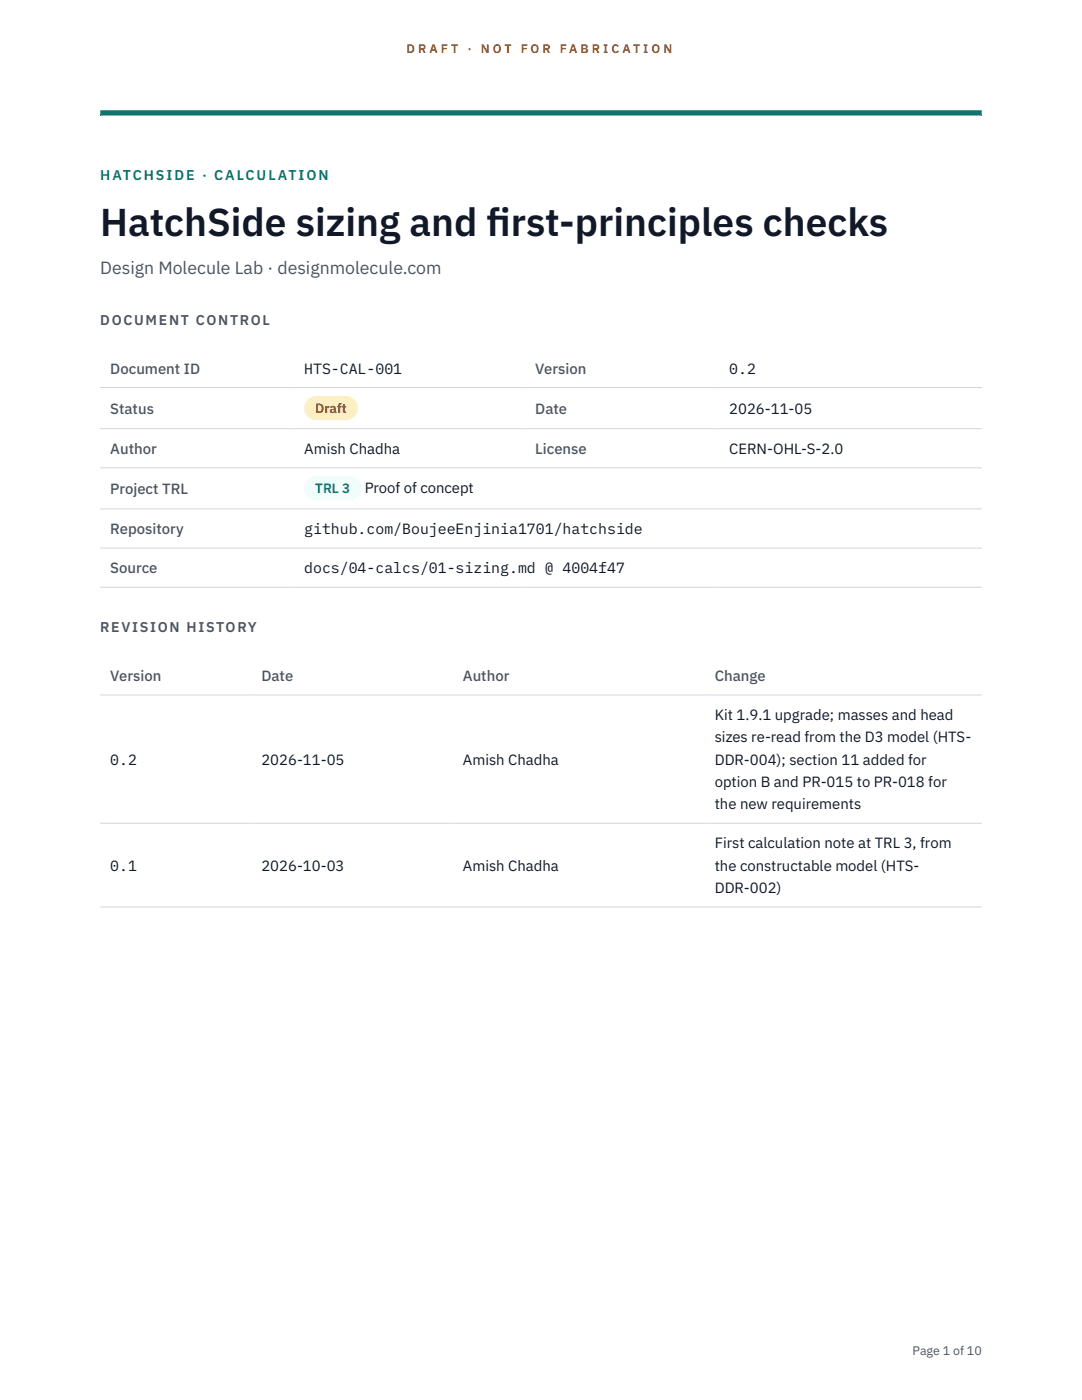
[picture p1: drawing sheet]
<svg xmlns="http://www.w3.org/2000/svg" width="216mm" height="279mm" viewBox="0 0 216 279" stroke-linecap="round" stroke-linejoin="round" font-family="sans-serif">
<defs><g id="words">
<g font-size="7.8" fill="#111827">
<text x="20" y="47.1">HatchSide sizing and f</text>
<text x="97.1" y="47.1">irst-principles checks</text>
</g>
<text font-size="3.5" fill="#4b5563" x="20" y="54.6">Design Molecule Lab · designmolecule.com</text>
<g font-size="3" fill="#4b5563">
<text x="22" y="74.5">Document ID</text>
<text x="106.8" y="74.5">Version</text>
<text x="22" y="82.6">Status</text>
<text x="106.8" y="82.6">Date</text>
<text x="22" y="90.6">Author</text>
<text x="106.8" y="90.6">License</text>
<text x="22" y="98.6">Project TRL</text>
<text x="22" y="106.6">Repository</text>
<text x="22" y="114.4">Source</text>
<text x="22" y="135.9">Version</text>
<text x="52.2" y="135.9">Date</text>
<text x="92.4" y="135.9">Author</text>
<text x="142.6" y="135.9">Change</text>
</g>
<g font-size="3" fill="#111827">
<text x="60.7" y="74.5">HTS-CAL-001</text>
<text x="145.5" y="74.5">0.2</text>
<text x="145.5" y="82.6">2026-11-05</text>
<text x="60.7" y="90.6">Amish Chadha</text>
<text x="145.5" y="90.6">CERN-OHL-S-2.0</text>
<text x="72.8" y="98.5">Proof of concept</text>
<text x="60.7" y="106.6">github.com/BoujeeEnjinia1701/hatchside</text>
<text x="60.7" y="114.4">docs/04-calcs/01-sizing.md @ 4004f47</text>
<text x="142.6" y="143.7">Kit 1.9.1 upgrade; masses and head</text>
<text x="142.6" y="148.2">sizes re-read from the D3 model (HTS-</text>
<text x="22" y="152.6">0.2</text>
<text x="52.2" y="152.6">2026-11-05</text>
<text x="92.4" y="152.6">Amish Chadha</text>
<text x="142.6" y="152.6">DDR-004); section 11 added for</text>
<text x="142.6" y="157.1">option B and PR-015 to PR-018 for</text>
<text x="142.6" y="161.5">the new requirements</text>
<text x="22" y="173.8">0.1</text>
<text x="52.2" y="173.8">2026-10-03</text>
<text x="92.4" y="173.8">Amish Chadha</text>
<text x="142.6" y="169.3">First calculation note at TRL 3, from</text>
<text x="142.6" y="173.8">the constructable model (HTS-</text>
<text x="142.6" y="178.2">DDR-002)</text>
</g>
<text font-size="2.8" fill="#0f766e" x="20" y="36">HATCHSIDE · CALCULATION</text>
<g font-size="2.8" fill="#4b5563">
<text x="20" y="64.8">DOCUMENT CONTROL</text>
<text x="20" y="126.2">REVISION HISTORY</text>
</g>
<text font-size="2.7" fill="#92400e" x="62.9" y="82.5">Draft</text>
<text font-size="2.7" fill="#0f766e" x="62.9" y="98.5">TRL 3</text>
<g font-size="2.5" fill="#b45309">
<text x="81.1" y="10.5">D R A F T</text>
<text x="93.3" y="10.5">·</text>
<text x="95.9" y="10.5">N O T</text>
<text x="103.9" y="10.5">F O R</text>
<text x="111.7" y="10.5">F A B R I C A T I O N</text>
</g>
<text font-size="2.5" fill="#4b5563" x="182.1" y="270.3">Page 1 of 10</text>
</g></defs>
<path d="M20 23.1h175.9zM20 22h175.9v1.1h-175.9z" fill-rule="evenodd" fill="#0f766e"/>
<path d="M20 77.3h175.9M20 85.5h175.9M20 93.4h175.9M20 101.6h175.9M20 109.4h175.9M20 117.2h175.9M20 138.7h175.9M20 164.3h175.9M20 181h175.9" fill="none" stroke="#d1d5db" stroke-width=".2"/>
<path d="M60.7 79h10.7v4.9h-10.7z" fill="#fef3c7"/>
<path d="M60.7 95.1h11.4v4.8h-11.4z" fill="#f0fdfa"/>
<use href="#words"/>
</svg>
